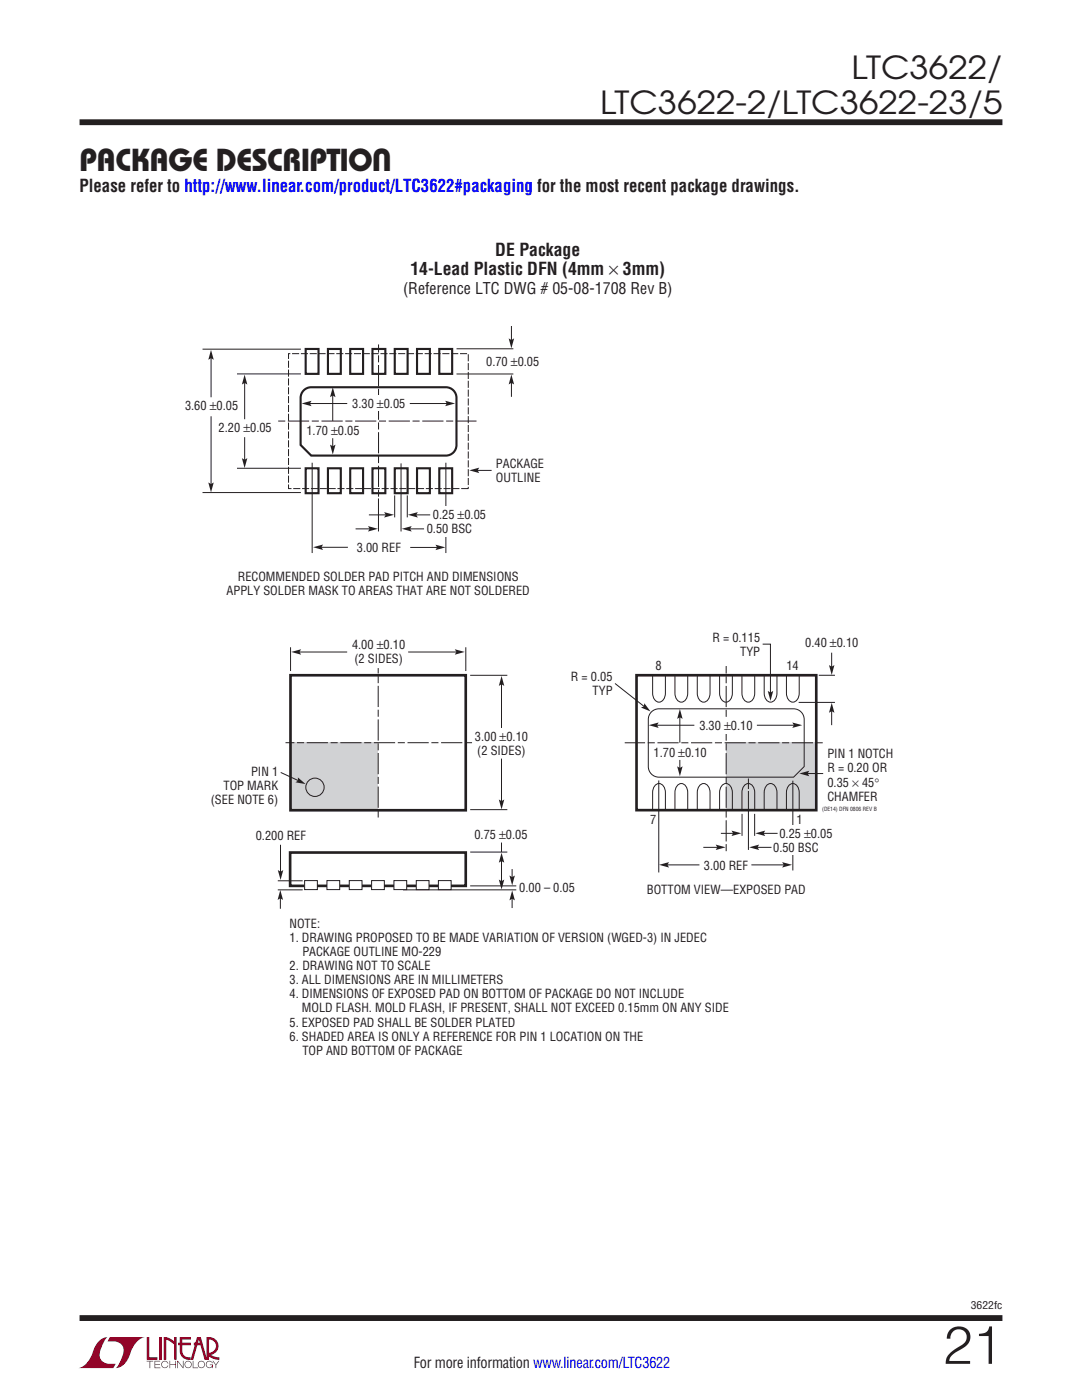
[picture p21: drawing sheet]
<svg xmlns="http://www.w3.org/2000/svg" width="216mm" height="279mm" viewBox="0 0 216 279" stroke-linecap="round" stroke-linejoin="round" font-family="sans-serif">
<defs><g id="words">
<text font-size="10.6" fill="#231f20" x="188.2" y="272.2">21</text>
<g font-size="6.3" fill="#231f20">
<text x="169.9" y="15.7">LTC3622/</text>
<text x="119.7" y="22.8">LTC3622-2/LTC3622-23/5</text>
<text x="15.9" y="34.1">PACKAGE DESCRIPTION</text>
</g>
<g font-size="3.5" fill="#231f20">
<text x="15.9" y="38.3">Please refer to http://www.linear.com/product/LTC3622#packaging for the most recent package drawings.</text>
<text x="98.8" y="51">DE Package</text>
<text x="81.9" y="54.9">14-Lead Plastic DFN (4mm × 3mm)</text>
</g>
<text font-size="3.2" fill="#231f20" x="80.4" y="58.8">(Reference LTC DWG # 05-08-1708 Rev B)</text>
<text font-size="3" fill="#231f20" x="82.5" y="273.1">For more information www.linear.com/LTC3622</text>
<g font-size="2.5" fill="#231f20">
<text x="97" y="73.1">0.70 ±0.05</text>
<text x="36.9" y="81.9">3.60 ±0.05</text>
<text x="70.3" y="81.5">3.30</text>
<text x="75.2" y="81.5">±</text>
<text x="76.6" y="81.5">0.05</text>
<text x="43.6" y="86.3">2.20 ±0.05</text>
<text x="61.1" y="86.8">1.70 ±0.05</text>
<text x="99" y="93.3">PACKAGE</text>
<text x="99" y="96.1">OUTLINE</text>
<text x="85.2" y="106.4">0.50 BSC</text>
<text x="86.4" y="103.6">0.25 ±0.05</text>
<text x="71.2" y="110.2">3.00 REF</text>
<text x="45.2" y="118.7">APPLY SOLDER MASK TO AREAS THAT ARE NOT SOLDERED</text>
<text x="47.5" y="115.9">RECOMMENDED SOLDER PAD PITCH AND DIMENSIONS</text>
<text x="70.2" y="129.6">4.00 ±0.10</text>
<text x="142.2" y="128.1">R = 0.115</text>
<text x="147.7" y="130.9">TYP</text>
<text x="160.7" y="129.1">0.40 ±0.10</text>
<text x="70.7" y="132.4">(2 SIDES)</text>
<text x="113.9" y="135.9">R = 0.05</text>
<text x="130.8" y="133.8">8</text>
<text x="156.9" y="133.8">14</text>
<text x="118.3" y="138.7">TYP</text>
<text x="94.8" y="147.8">3.00 ±0.10</text>
<text x="139.5" y="145.7">3.30</text>
<text x="144.5" y="145.7">±</text>
<text x="145.8" y="145.7">0.10</text>
<text x="50.1" y="154.9">PIN 1</text>
<text x="95.2" y="150.6">(2 SIDES)</text>
<text x="130.4" y="151">1.70 ±0.10</text>
<text x="165.1" y="151.3">PIN 1 NOTCH</text>
<text x="165.1" y="154.2">R = 0.20 OR</text>
<text x="42.1" y="160.6">(SEE NOTE 6)</text>
<text x="44.6" y="157.7">TOP MARK</text>
<text x="165.1" y="157">0.35 × 45°</text>
<text x="165.1" y="159.8">CHAMFER</text>
<text x="51" y="167.6">0.200 REF</text>
<text x="94.7" y="167.5">0.75 ±0.05</text>
<text x="129.8" y="164.4">7</text>
<text x="155.5" y="167.2">0.25</text>
<text x="159" y="164.4">1</text>
<text x="160.5" y="167.2">±0.05</text>
<text x="140.5" y="173.6">3.00 REF</text>
<text x="154.3" y="170">0.50 BSC</text>
<text x="103.6" y="178">0.00 – 0.05</text>
<text x="129.1" y="178.5">BOTTOM VIEW—EXPOSED PAD</text>
<text x="57.8" y="185.1">NOTE:</text>
<text x="57.8" y="187.9">1. DRAWING PROPOSED TO BE MADE VARIATION OF VERSION (WGED-3) IN JEDEC</text>
<text x="60.3" y="190.8">PACKAGE OUTLINE MO-229</text>
<text x="57.8" y="193.6">2. DRAWING NOT TO SCALE</text>
<text x="57.8" y="196.4">3. ALL DIMENSIONS ARE IN MILLIMETERS</text>
<text x="57.8" y="199.2">4. DIMENSIONS OF EXPOSED PAD ON BOTTOM OF PACKAGE DO NOT INCLUDE</text>
<text x="60.2" y="202">MOLD FLASH. MOLD FLASH, IF PRESENT, SHALL NOT EXCEED 0.15mm ON ANY SIDE</text>
<text x="57.8" y="204.9">5. EXPOSED PAD SHALL BE SOLDER PLATED</text>
<text x="57.8" y="207.7">6. SHADED AREA IS ONLY A REFERENCE FOR PIN 1 LOCATION ON THE</text>
<text x="60.3" y="210.5">TOP AND BOTTOM OF PACKAGE</text>
</g>
<text font-size="2.1" fill="#231f20" x="193.7" y="261.2">3622fc</text>
<text font-size="1.1" fill="#231f20" x="164.1" y="161.9">(DE14) DFN 0806 REV B</text>
</g></defs>
<g fill="#900126">
<path d="M29.3 266.8h.5v4.1h1.6v.5h-2.1z"/>
<path d="M20 267.4l1-.5h.5h-.1a6.2 6.2 0 0 0-1.5 4 2.58 2.58 0 0 0 3.2 1.3l-.5 .8h-7a4.9 4.9 0 0 0 3.1-3.8l.4-.7z"/>
<path d="M21.9 266.9h7a4.9 4.9 0 0 0-3.1 3.7 3.2 3.2 0 0 1-2.7 2.4h.1a6.2 6.2 0 0 0 1.4-4.1 2.58 2.58 0 0 0-3.1-1.2z"/>
<path d="M31.8 266.8h.5v4.6h-.5z"/>
<path d="M32.7 266.8l1 .2 1 .7v-.9h.5v4.6h-.5v-3.1l-1.5-.9v4h-.5z"/>
<path d="M29.3 271.6h1.3v.1h-.6v1.3h-.2v-1.3h-.5z"/>
<path d="M30.8 271.6h1.2v.1h-1v.5h.9v.2h-.9v.5h1v.1h-1.2z"/>
<path d="M33.8 271.6h.2v.6h1v-.6h.1v1.4h-.1v-.6h-1v.6h-.2z"/>
<path d="M35.4 271.6h.1l1 1.2v-1.2h.1v1.4l-1.1-1.2v1.2h-.1z"/>
<path d="M38.5 271.6h.1v1.3h.9v.1h-1z"/>
<path d="M42.4 271.6h.1l.6 .7 .5-.7h.2l-.7 .8v.6h-.1v-.6z"/>
<path d="M35.9 266.8h2.2v.5h-1.7v.7h1.7v.5h-1.7v1.1a1.32 1.32 0 0 0 1.6 1.3v.5l1.3-4.6h.8l1.1 4.1v-4.1a1.84 1.84 0 0 1 2.3 1.4 1.84 1.84 0 0 1-1.4 2.2l.7 .4 1 .1v.5l-1.2-.2-1.1-.6v-.6a1.34 1.34 0 0 0 1.6-1.2 1.34 1.34 0 0 0-1.4-1.5v4.1h-.9l-.8-2.9h-1.3v-.5h1.2l-.2-.7-1.1 4.1a2.06 2.06 0 0 1-2.7-1.3v-1.6h-.4v-.5h.4z"/>
<path d="M37 271.8a.72 .72 0 0 1 1.2 .1 .72 .72 0 0 1-.4 1.1 .72 .72 0 0 1-1-.7h.2a.59 .59 0 0 0 .8 .5 .59 .59 0 0 0 .2-.9 .59 .59 0 0 0-1 .2v.2h-.2z"/>
<path d="M39.7 271.8a.72 .72 0 0 1 1.1 .1 .72 .72 0 0 1-.4 1.1 .72 .72 0 0 1-.9-.7h.1a.59 .59 0 0 0 .8 .5 .59 .59 0 0 0 .2-.9 .59 .59 0 0 0-1 .2v.2h-.1z"/>
<path d="M41.3 271.8a.72 .72 0 0 1 1.2 .2h-.2a.59 .59 0 0 0-.9-.1 .59 .59 0 0 0 .1 .9 .59 .59 0 0 0 .9-.4h-.5v-.1h.6v.7h-.1v-.3a.73 .73 0 0 1-1.1 .2 .73 .73 0 0 1 0-1.1z"/>
<path d="M32.4 271.8a.71 .71 0 0 1 1.2 .3h-.1a.59 .59 0 0 0-.9-.3 .59 .59 0 0 0-.1 1 .59 .59 0 0 0 .9-.3h.2a.73 .73 0 0 1-1.1 .4 .73 .73 0 0 1-.1-1.1z"/>
</g>
<path d="M15.9 24.4h184.1M15.9 263h184.1" fill="none" stroke="#231f20" stroke-width="1.2" stroke-linecap="butt"/>
<g fill="#d1d2d4">
<path d="M58 148.2h17.5v13.5h-17.5z"/>
<path d="M144.9 148.2h18v13.4h-18z"/>
</g>
<g fill="none" stroke="#231f20" stroke-width=".2">
<path d="M163.4 134.8h3.2M165.9 130.3v3M159.4 140.2h7.2"/>
<circle cx="62.8" cy="157.1" r="1.83"/>
</g>
<path d="M165.4 132.7l.6 .4 .5-.4-.5 2z" fill="#231f20"/>
<path d="M152.2 128.6h1.5v9.9" fill="none" stroke="#231f20" stroke-width=".2"/>
<path d="M153.2 137.9l.5 .3 .6-.3-.6 2z" fill="#231f20"/>
<path d="M165.9 141.7v3" fill="none" stroke="#231f20" stroke-width=".2"/>
<path d="M166 140.3l.5 1.9-.5-.3-.6 .3z" fill="#231f20"/>
<path d="M122.7 136.4l6 4.7" fill="none" stroke="#231f20" stroke-width=".2"/>
<path d="M128.6 140.3l1.2 1.7-1.9-.8 .6-.2z" fill="#231f20"/>
<path d="M102.2 173.4v1.9" fill="none" stroke="#231f20" stroke-width=".2"/>
<path d="M101.7 174.7l.5 .3 .5-.3-.5 2z" fill="#231f20"/>
<path d="M102.2 179.1v2.1" fill="none" stroke="#231f20" stroke-width=".2"/>
<path d="M102.2 177.7l.5 2-.5-.3-.5 .3z" fill="#231f20"/>
<path d="M81.4 130.1h9.9" fill="none" stroke="#231f20" stroke-width=".2"/>
<path d="M90.8 129.6l1.9 .5-1.9 .6 .3-.6z" fill="#231f20"/>
<path d="M59.5 130.1h9.8" fill="none" stroke="#231f20" stroke-width=".2"/>
<path d="M58.1 130.1l2-.5-.3 .5 .3 .6z" fill="#231f20"/>
<path d="M100.1 168.2v1.8M100.1 171.4v4.6" fill="none" stroke="#231f20" stroke-width=".2"/>
<path d="M99.5 175.5l.6 .4 .5-.4-.5 2z" fill="#231f20"/>
<path d="M56 168.6v5.6" fill="none" stroke="#231f20" stroke-width=".2"/>
<g fill="#231f20">
<path d="M55.4 173.6l.6 .4 .5-.4-.5 2z"/>
<path d="M100.1 170.2l.5 2-.5-.4-.6 .4z"/>
</g>
<path d="M100.1 151.4v8.7" fill="none" stroke="#231f20" stroke-width=".2"/>
<path d="M99.5 159.6l.6 .3 .5-.3-.5 1.9z" fill="#231f20"/>
<path d="M100.1 136.3v9" fill="none" stroke="#231f20" stroke-width=".2"/>
<path d="M100.1 134.9l.5 2-.5-.3-.6 .3z" fill="#231f20"/>
<path d="M135.7 151.7v1.8" fill="none" stroke="#231f20" stroke-width=".2"/>
<path d="M135.1 152.9l.6 .4 .5-.4-.5 2z" fill="#231f20"/>
<path d="M135.7 142.9v5.3" fill="none" stroke="#231f20" stroke-width=".2"/>
<path d="M135.7 141.5l.5 2-.5-.4-.6 .4z" fill="#231f20"/>
<path d="M149.3 155.4v14.2M140.3 169.1h3.1" fill="none" stroke="#231f20" stroke-width=".2"/>
<path d="M142.8 168.6l2 .5-2 .5 .3-.5z" fill="#231f20"/>
<path d="M150.9 169.1h3" fill="none" stroke="#231f20" stroke-width=".2"/>
<path d="M149.5 169.1l2-.5-.3 .5 .3 .5z" fill="#231f20"/>
<path d="M149.9 172.6h6.8" fill="none" stroke="#231f20" stroke-width=".2"/>
<path d="M156.1 172.1l1.9 .5-1.9 .5 .3-.5z" fill="#231f20"/>
<path d="M132.9 172.6h6.7" fill="none" stroke="#231f20" stroke-width=".2"/>
<path d="M131.5 172.6l2-.5-.3 .5 .3 .5z" fill="#231f20"/>
<path d="M143.8 166.3h2.7" fill="none" stroke="#231f20" stroke-width=".2"/>
<path d="M146 165.8l1.9 .5-1.9 .6 .3-.6z" fill="#231f20"/>
<path d="M152.1 166.3h3.1" fill="none" stroke="#231f20" stroke-width=".2"/>
<path d="M150.7 166.3l2-.5-.3 .5 .3 .6z" fill="#231f20"/>
<path d="M56 154.2l3.7 1.7" fill="none" stroke="#231f20" stroke-width=".2"/>
<path d="M59.4 155.1l1.6 1.4-2-.4 .5-.3z" fill="#231f20"/>
<path d="M58 129.2v4.7M92.9 129.2v4.7M151 144.7h7.7M148.1 162.4v4.4M150.6 162.4v4.4" fill="none" stroke="#231f20" stroke-width=".2"/>
<path d="M158.1 144.2l2 .5-2 .6 .3-.6z" fill="#231f20"/>
<path d="M130.8 144.7h7.7" fill="none" stroke="#231f20" stroke-width=".2"/>
<path d="M129.4 144.7l2-.5-.3 .5 .3 .6z" fill="#231f20"/>
<path d="M66.4 87.5v1.8" fill="none" stroke="#231f20" stroke-width=".2"/>
<path d="M65.9 88.7l.5 .4 .5-.4-.5 2z" fill="#231f20"/>
<path d="M66.4 78.7v5.3" fill="none" stroke="#231f20" stroke-width=".2"/>
<path d="M66.4 77.3l.5 2-.5-.4-.5 .4z" fill="#231f20"/>
<path d="M81.8 80.5h7.6" fill="none" stroke="#231f20" stroke-width=".2"/>
<path d="M88.8 80l2 .5-2 .6 .4-.6z" fill="#231f20"/>
<path d="M61.6 80.5h7.7" fill="none" stroke="#231f20" stroke-width=".2"/>
<path d="M60.2 80.5l2-.5-.4 .5 .4 .6z" fill="#231f20"/>
<path d="M55.9 179v2.4M80.4 177.6h22.6" fill="none" stroke="#231f20" stroke-width=".2"/>
<path d="M55.9 177.6l.6 2-.6-.3-.5 .3z" fill="#231f20"/>
<path d="M58 134.8h34.9v26.9h-34.9z" fill="none" stroke="#231f20" stroke-width=".53"/>
<path d="M94.2 148.2h-37.2M164.2 148.2h-39.5M75.5 163.2v-29.9M144.9 169.9v-37" fill="none" stroke="#231f20" stroke-width=".2" stroke-dasharray="1.4 .5 4.2 .5" stroke-linecap="butt"/>
<path d="M148.5 157.6h1.7v.3h-1.7z" fill="#d1d2d4"/>
<path d="M127 134.8h35.9v26.9h-35.9zM57.9 170.1h35v6.7h-35z" fill="none" stroke="#231f20" stroke-width=".53"/>
<g fill="none" stroke="#231f20" stroke-width=".2">
<path d="M93.8 134.8h7.4M130.2 134.9v3.4a1.41 1.41 0 0 0 1.7 1.7 1.85 1.85 0 0 0 .9-1.7v-3.4M134.7 134.9v3.4a1.41 1.41 0 0 0 1.7 1.7 1.85 1.85 0 0 0 .8-1.7v-3.4M139.1 134.9v3.4a1.41 1.41 0 0 0 1.7 1.7 1.85 1.85 0 0 0 .9-1.7v-3.4M143.6 134.9v3.4a1.41 1.41 0 0 0 1.7 1.7 1.85 1.85 0 0 0 .8-1.7v-3.4M148 134.9v3.4a1.41 1.41 0 0 0 1.7 1.7 1.85 1.85 0 0 0 .9-1.7v-3.4M152.5 134.9v3.4a1.41 1.41 0 0 0 1.7 1.7 1.85 1.85 0 0 0 .8-1.7v-3.4M156.9 134.9v3.4a1.41 1.41 0 0 0 1.7 1.7 1.85 1.85 0 0 0 .9-1.7v-3.4M131.4 155.8v18.3M158.2 155.8v17.9M55.4 177.6h5M55.4 175.8h5"/>
<path d="M93.8 161.6h7.4M93.8 170h7.4M93.8 176.8h9.2M130.2 161.6v-3.4a1.41 1.41 0 0 1 1.7-1.7 1.85 1.85 0 0 1 .9 1.7v3.4M134.7 161.6v-3.4a1.41 1.41 0 0 1 1.7-1.7 1.85 1.85 0 0 1 .8 1.7v3.4M139.1 161.6v-3.4a1.41 1.41 0 0 1 1.7-1.7 1.85 1.85 0 0 1 .9 1.7v3.4M143.6 161.6v-3.4a1.41 1.41 0 0 1 1.7-1.7 1.85 1.85 0 0 1 .8 1.7v3.4M148 161.6v-3.4a1.41 1.41 0 0 1 1.7-1.7 1.85 1.85 0 0 1 .9 1.7v3.4M152.5 161.6v-3.4a1.41 1.41 0 0 1 1.7-1.7 1.85 1.85 0 0 1 .8 1.7v3.4M156.9 161.6v-3.4a1.41 1.41 0 0 1 1.7-1.7 1.85 1.85 0 0 1 .9 1.7v3.4"/>
</g>
<path d="M160.2 164.8h.8v5.9h-.8z" fill="#fff"/>
<path d="M160.9 154.4h3.4" fill="none" stroke="#231f20" stroke-width=".2"/>
<path d="M159.5 154.4l2-.6-.3 .6 .3 .5z" fill="#231f20"/>
<path d="M130 142.1l.9-.6h.6h26.8a2.12 2.12 0 0 1 2.2 2.1v9.4l-2.2 2.1h-26.8a2.12 2.12 0 0 1-2.1-2.1v-9.4v-.6z" fill="none" stroke="#231f20" stroke-width=".2"/>
<path d="M87.5 175.7h2.5v1.8h-2.5z" fill="#fff"/>
<path d="M87.5 175.7h2.5v1.8h-2.5z" fill="none" stroke="#231f20" stroke-width=".2"/>
<path d="M83.1 175.7h2.5v1.8h-2.5z" fill="#fff"/>
<path d="M83.1 175.7h2.5v1.8h-2.5z" fill="none" stroke="#231f20" stroke-width=".2"/>
<path d="M78.6 175.7h2.5v1.8h-2.5z" fill="#fff"/>
<path d="M78.6 175.7h2.5v1.8h-2.5z" fill="none" stroke="#231f20" stroke-width=".2"/>
<path d="M74.1 175.7h2.6v1.8h-2.6z" fill="#fff"/>
<path d="M74.1 175.7h2.6v1.8h-2.6z" fill="none" stroke="#231f20" stroke-width=".2"/>
<path d="M69.7 175.7h2.5v1.8h-2.5z" fill="#fff"/>
<path d="M69.7 175.7h2.5v1.8h-2.5z" fill="none" stroke="#231f20" stroke-width=".2"/>
<path d="M65.2 175.7h2.6v1.8h-2.6z" fill="#fff"/>
<path d="M65.2 175.7h2.6v1.8h-2.6z" fill="none" stroke="#231f20" stroke-width=".2"/>
<path d="M60.8 175.7h2.5v1.8h-2.5z" fill="#fff"/>
<path d="M60.8 175.7h2.5v1.8h-2.5z" fill="none" stroke="#231f20" stroke-width=".2"/>
<path d="M61 93.5h2.6v4.9h-2.6z" fill="#fff"/>
<path d="M61 93.5h2.6v4.9h-2.6z" fill="none" stroke="#231f20" stroke-width=".42"/>
<path d="M61 69.6h2.6v5h-2.6z" fill="#fff"/>
<path d="M61 69.6h2.6v5h-2.6z" fill="none" stroke="#231f20" stroke-width=".42"/>
<path d="M65.4 93.5h2.6v4.9h-2.6z" fill="#fff"/>
<path d="M65.4 93.5h2.6v4.9h-2.6z" fill="none" stroke="#231f20" stroke-width=".42"/>
<path d="M65.4 69.6h2.6v5h-2.6z" fill="#fff"/>
<path d="M65.4 69.6h2.6v5h-2.6z" fill="none" stroke="#231f20" stroke-width=".42"/>
<path d="M69.9 93.5h2.5v4.9h-2.5z" fill="#fff"/>
<path d="M69.9 93.5h2.5v4.9h-2.5z" fill="none" stroke="#231f20" stroke-width=".42"/>
<path d="M69.9 69.6h2.5v5h-2.5z" fill="#fff"/>
<path d="M69.9 69.6h2.5v5h-2.5z" fill="none" stroke="#231f20" stroke-width=".42"/>
<path d="M74.3 93.5h2.6v4.9h-2.6z" fill="#fff"/>
<path d="M74.3 93.5h2.6v4.9h-2.6z" fill="none" stroke="#231f20" stroke-width=".42"/>
<path d="M74.3 69.6h2.6v5h-2.6z" fill="#fff"/>
<path d="M74.3 69.6h2.6v5h-2.6z" fill="none" stroke="#231f20" stroke-width=".42"/>
<path d="M78.8 93.5h2.5v4.9h-2.5z" fill="#fff"/>
<path d="M78.8 93.5h2.5v4.9h-2.5z" fill="none" stroke="#231f20" stroke-width=".42"/>
<path d="M78.8 69.6h2.5v5h-2.5z" fill="#fff"/>
<path d="M78.8 69.6h2.5v5h-2.5z" fill="none" stroke="#231f20" stroke-width=".42"/>
<path d="M83.2 93.5h2.6v4.9h-2.6z" fill="#fff"/>
<path d="M83.2 93.5h2.6v4.9h-2.6z" fill="none" stroke="#231f20" stroke-width=".42"/>
<path d="M83.2 69.6h2.6v5h-2.6z" fill="#fff"/>
<path d="M83.2 69.6h2.6v5h-2.6z" fill="none" stroke="#231f20" stroke-width=".42"/>
<path d="M87.7 93.5h2.5v4.9h-2.5z" fill="#fff"/>
<path d="M87.7 93.5h2.5v4.9h-2.5z" fill="none" stroke="#231f20" stroke-width=".42"/>
<path d="M87.7 69.6h2.5v5h-2.5z" fill="#fff"/>
<path d="M87.7 69.6h2.5v5h-2.5z" fill="none" stroke="#231f20" stroke-width=".42"/>
<path d="M55.5 84h39.6M75.5 99.1v-30.4" fill="none" stroke="#231f20" stroke-width=".2" stroke-dasharray="1.4 .5 4.2 .5" stroke-linecap="butt"/>
<path d="M75.5 99.5v6.6M80 92.5v13.6M71 105.5h3" fill="none" stroke="#231f20" stroke-width=".2"/>
<path d="M73.4 105l2 .5-2 .6 .3-.6z" fill="#231f20"/>
<path d="M81.6 105.5h3" fill="none" stroke="#231f20" stroke-width=".2"/>
<path d="M80.2 105.5l1.9-.5-.3 .5 .3 .6z" fill="#231f20"/>
<path d="M63.9 109.2h5.5" fill="none" stroke="#231f20" stroke-width=".2"/>
<path d="M62.5 109.2l2-.5-.4 .5 .4 .6z" fill="#231f20"/>
<path d="M102.1 76.1v3.1" fill="none" stroke="#231f20" stroke-width=".2"/>
<path d="M102 74.7l.6 2-.6-.3-.5 .3z" fill="#231f20"/>
<path d="M102.1 65.1v3" fill="none" stroke="#231f20" stroke-width=".2"/>
<path d="M101.5 67.5l.5 .4 .6-.4-.6 2z" fill="#231f20"/>
<path d="M81.9 109.3h5.6" fill="none" stroke="#231f20" stroke-width=".2"/>
<path d="M86.9 108.7l2 .5-2 .6 .3-.6z" fill="#231f20"/>
<path d="M73.6 102.8h3.6" fill="none" stroke="#231f20" stroke-width=".2"/>
<path d="M76.6 102.2l2 .5-2 .6 .4-.6z" fill="#231f20"/>
<path d="M82.8 102.8h3" fill="none" stroke="#231f20" stroke-width=".2"/>
<path d="M81.4 102.7l2-.5-.3 .5 .3 .6z" fill="#231f20"/>
<path d="M48.8 76.2v7.5M91.1 74.6h11.3M91.1 69.6h11.3M62.3 92.3v18.1M78.8 98.9v4.4M81.3 98.9v4.4M89 92.3v18.1" fill="none" stroke="#231f20" stroke-width=".2"/>
<path d="M48.8 74.8l.6 1.9-.6-.3-.5 .3z" fill="#231f20"/>
<path d="M48.8 87.2v4.8" fill="none" stroke="#231f20" stroke-width=".2"/>
<path d="M48.3 91.4l.5 .4 .6-.4-.6 2z" fill="#231f20"/>
<path d="M42.1 71.2v8.1" fill="none" stroke="#231f20" stroke-width=".2"/>
<path d="M42.1 69.8l.6 2-.6-.3-.5 .3z" fill="#231f20"/>
<path d="M42.1 83.1v13.8" fill="none" stroke="#231f20" stroke-width=".2"/>
<path d="M41.6 96.3l.5 .3 .6-.3-.6 2z" fill="#231f20"/>
<path d="M40.4 69.7h19.6M47.3 74.6h12.7M40.4 98.3h19.6M47.3 93.5h12.7M95 93.9h3.1" fill="none" stroke="#231f20" stroke-width=".2"/>
<path d="M93.6 93.9l2-.6-.3 .6 .3 .5z" fill="#231f20"/>
<path d="M57.6 70.6h35.8v26.9h-35.8z" fill="none" stroke="#231f20" stroke-width=".2" stroke-dasharray="1.4 .4" stroke-linecap="butt"/>
<path d="M60.6 77.9l.9-.5 .6-.1h26.9a2.12 2.12 0 0 1 2.1 2.1v9.4a2.12 2.12 0 0 1-2.1 2.1h-26.9l-2.1-2.1v-9.4l.1-.6z" fill="none" stroke="#231f20" stroke-width=".42"/>
<g fill="#fff">
<path d="M88.1 100.9h1.5v6.2h-1.5z"/>
<path d="M157.6 164.6h1.1v5.9h-1.1z"/>
<path d="M74.7 79h1.6v3h-1.6z"/>
<path d="M144.2 143.3h1.5v3h-1.5z"/>
</g>
<use href="#words"/>
</svg>
